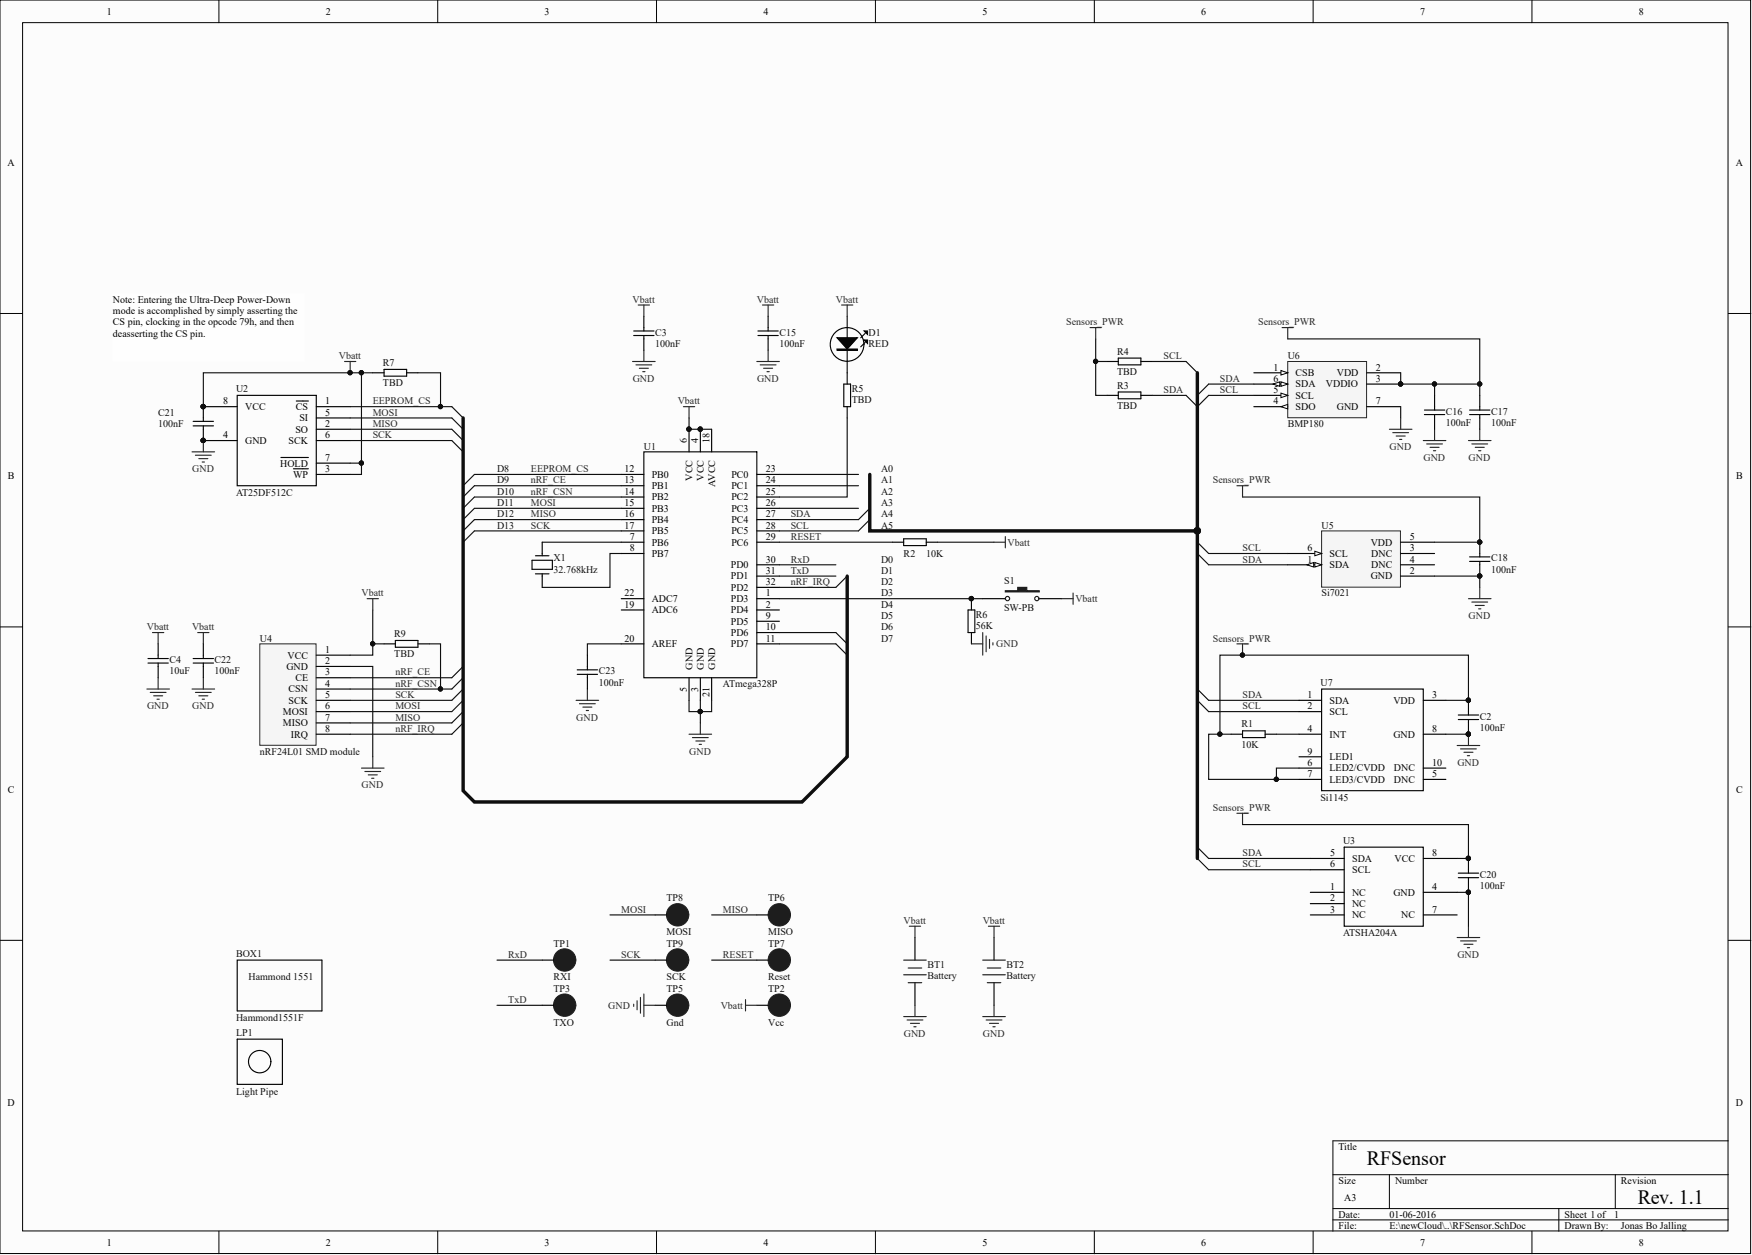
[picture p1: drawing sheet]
<svg xmlns="http://www.w3.org/2000/svg" width="393mm" height="282mm" viewBox="0 0 393 282" stroke-linecap="round" stroke-linejoin="round" font-family="sans-serif">
<defs><g id="words">
<g font-size="4.6">
<text x="306.9" y="261.6">RFSensor</text>
<text x="367.7" y="270.5">Rev. 1.1</text>
</g>
<g font-size="2.3">
<text x="24" y="3.3">1</text>
<text x="73.1" y="3.3">2</text>
<text x="122.3" y="3.3">3</text>
<text x="171.4" y="3.3">4</text>
<text x="220.6" y="3.3">5</text>
<text x="269.7" y="3.3">6</text>
<text x="318.8" y="3.3">7</text>
<text x="367.9" y="3.3">8</text>
<text x="1.7" y="37.3">A</text>
<text x="389.7" y="37.3">A</text>
<text x="25.4" y="68">Note: Entering the Ultra-Deep Power-Down</text>
<text x="25.4" y="70.5">mode is accomplished by simply asserting the</text>
<text x="25.4" y="73.1">CS pin, clocking in the opcode 79h, and then</text>
<text x="25.4" y="75.6">deasserting the CS pin.</text>
<text x="285.9" y="83.2">1</text>
<text x="308.9" y="83.2">2</text>
<text x="285.9" y="88.3">5</text>
<text x="285.9" y="85.8">6</text>
<text x="290.9" y="84.5">CSB</text>
<text x="290.9" y="89.6">SCL</text>
<text x="290.9" y="87">SDA</text>
<text x="297.7" y="87">VDDIO</text>
<text x="300.1" y="84.5">VDD</text>
<text x="308.9" y="85.8">3</text>
<text x="50.1" y="90.8">8</text>
<text x="55" y="92.1">VCC</text>
<text x="66.4" y="92.1">CS</text>
<text x="67.2" y="94.6">SI</text>
<text x="73" y="90.8">1</text>
<text x="73" y="95.9">2</text>
<text x="73" y="93.4">5</text>
<text x="285.9" y="90.8">4</text>
<text x="290.9" y="92.1">SDO</text>
<text x="300.1" y="92.1">GND</text>
<text x="308.9" y="90.8">7</text>
<text x="50.1" y="98.4">4</text>
<text x="55" y="99.7">GND</text>
<text x="64.8" y="99.7">SCK</text>
<text x="66.3" y="97.2">SO</text>
<text x="73" y="98.4">6</text>
<text x="1.8" y="107.7">B</text>
<text x="62.9" y="104.8">HOLD</text>
<text x="65.8" y="107.3">WP</text>
<text x="73" y="106.1">3</text>
<text x="73" y="103.5">7</text>
<text x="140.2" y="106.1">12</text>
<text x="146.3" y="107.3">PB0</text>
<text x="164.2" y="107.3">PC0</text>
<text x="171.9" y="106.1">23</text>
<text x="389.8" y="107.7">B</text>
<text x="140.2" y="108.6">13</text>
<text x="140.2" y="111.1">14</text>
<text x="140.2" y="113.7">15</text>
<text x="146.3" y="109.9">PB1</text>
<text x="146.3" y="112.4">PB2</text>
<text x="164.2" y="109.9">PC1</text>
<text x="164.2" y="112.4">PC2</text>
<text x="171.9" y="108.6">24</text>
<text x="171.9" y="111.1">25</text>
<text x="171.9" y="113.7">26</text>
<text x="140.2" y="116.2">16</text>
<text x="140.2" y="118.7">17</text>
<text x="146.3" y="114.9">PB3</text>
<text x="146.3" y="117.5">PB4</text>
<text x="164.2" y="114.9">PC3</text>
<text x="164.2" y="117.5">PC4</text>
<text x="171.9" y="116.2">27</text>
<text x="171.9" y="118.7">28</text>
<text x="141.4" y="121.3">7</text>
<text x="141.4" y="123.8">8</text>
<text x="146.3" y="122.5">PB6</text>
<text x="146.3" y="125.1">PB7</text>
<text x="146.3" y="120">PB5</text>
<text x="164.2" y="120">PC5</text>
<text x="164.2" y="122.5">PC6</text>
<text x="171.9" y="121.3">29</text>
<text x="293.5" y="123.8">6</text>
<text x="298.5" y="125.1">SCL</text>
<text x="307.8" y="122.5">VDD</text>
<text x="307.9" y="125.1">DNC</text>
<text x="316.5" y="123.8">3</text>
<text x="316.5" y="121.3">5</text>
<text x="164.1" y="127.6">PD0</text>
<text x="164.1" y="130.1">PD1</text>
<text x="171.9" y="126.3">30</text>
<text x="171.9" y="128.9">31</text>
<text x="171.9" y="131.4">32</text>
<text x="293.5" y="126.3">1</text>
<text x="298.5" y="127.6">SDA</text>
<text x="307.8" y="130.1">GND</text>
<text x="307.9" y="127.6">DNC</text>
<text x="316.5" y="128.9">2</text>
<text x="316.5" y="126.3">4</text>
<text x="140.2" y="136.5">19</text>
<text x="140.2" y="134">22</text>
<text x="146.3" y="137.8">ADC6</text>
<text x="146.3" y="135.2">ADC7</text>
<text x="164.1" y="135.2">PD3</text>
<text x="164.1" y="137.8">PD4</text>
<text x="164.1" y="132.7">PD2</text>
<text x="171.9" y="134">1</text>
<text x="171.9" y="136.5">2</text>
<text x="164.1" y="140.3">PD5</text>
<text x="164.1" y="142.8">PD6</text>
<text x="171.9" y="139">9</text>
<text x="171.9" y="141.6">10</text>
<text x="64.5" y="147.9">VCC</text>
<text x="73" y="149.2">2</text>
<text x="73" y="146.6">1</text>
<text x="140.2" y="144.1">20</text>
<text x="146.3" y="145.4">AREF</text>
<text x="164.1" y="145.4">PD7</text>
<text x="171.9" y="144.1">11</text>
<text x="64.3" y="150.4">GND</text>
<text x="64.8" y="155.5">CSN</text>
<text x="66.3" y="153">CE</text>
<text x="73" y="151.7">3</text>
<text x="73" y="154.2">4</text>
<text x="63.5" y="160.6">MOSI</text>
<text x="64.8" y="158.1">SCK</text>
<text x="73" y="156.8">5</text>
<text x="73" y="159.3">6</text>
<text x="73" y="161.9">7</text>
<text x="293.5" y="156.8">1</text>
<text x="293.5" y="159.3">2</text>
<text x="298.5" y="158.1">SDA</text>
<text x="298.5" y="160.6">SCL</text>
<text x="312.8" y="158.1">VDD</text>
<text x="321.6" y="156.8">3</text>
<text x="63.5" y="163.1">MISO</text>
<text x="65.3" y="165.7">IRQ</text>
<text x="73" y="164.4">8</text>
<text x="293.5" y="164.4">4</text>
<text x="298.5" y="165.7">INT</text>
<text x="312.8" y="165.7">GND</text>
<text x="321.6" y="164.4">8</text>
<text x="293.5" y="172">6</text>
<text x="293.5" y="169.5">9</text>
<text x="298.5" y="173.3">LED2/CVDD</text>
<text x="298.5" y="170.7">LED1</text>
<text x="312.9" y="173.3">DNC</text>
<text x="321.6" y="172">10</text>
<text x="1.8" y="178.1">C</text>
<text x="293.5" y="174.5">7</text>
<text x="298.5" y="175.8">LED3/CVDD</text>
<text x="312.9" y="175.8">DNC</text>
<text x="321.6" y="174.5">5</text>
<text x="389.8" y="178.1">C</text>
<text x="298.6" y="192.3">5</text>
<text x="298.6" y="194.8">6</text>
<text x="303.6" y="193.6">SDA</text>
<text x="303.6" y="196.1">SCL</text>
<text x="313.1" y="193.6">VCC</text>
<text x="321.6" y="192.3">8</text>
<text x="298.6" y="199.9">1</text>
<text x="298.6" y="202.4">2</text>
<text x="303.6" y="201.2">NC</text>
<text x="303.6" y="203.7">NC</text>
<text x="312.8" y="201.2">GND</text>
<text x="321.6" y="199.9">4</text>
<text x="298.6" y="205">3</text>
<text x="303.6" y="206.3">NC</text>
<text x="314.6" y="206.3">NC</text>
<text x="321.6" y="205">7</text>
<text x="1.7" y="248.4">D</text>
<text x="389.7" y="248.4">D</text>
<text x="300.5" y="258.3">Title</text>
<text x="300.5" y="265.9">Size</text>
<text x="301.8" y="269.7">A3</text>
<text x="313.2" y="265.9">Number</text>
<text x="363.9" y="265.9">Revision</text>
<text x="300.5" y="273.5">Date:</text>
<text x="311.9" y="273.5">01-06-2016</text>
<text x="351.2" y="273.5">Sheet 1of</text>
<text x="362.4" y="273.5">1</text>
<text x="24" y="279.8">1</text>
<text x="73.1" y="279.8">2</text>
<text x="122.3" y="279.8">3</text>
<text x="171.4" y="279.8">4</text>
<text x="220.6" y="279.8">5</text>
<text x="269.7" y="279.8">6</text>
<text x="300.5" y="276">File:</text>
<text x="311.9" y="276">E:\newCloud\..\RFSensor.SchDoc</text>
<text x="318.8" y="279.8">7</text>
<text x="351.2" y="276">Drawn By:</text>
<text x="363.9" y="276">Jonas Bo Jalling</text>
<text x="367.9" y="279.8">8</text>
</g>
<g font-size="2.3" fill="#262626">
<text x="142" y="68">Vbatt</text>
<text x="169.9" y="68">Vbatt</text>
<text x="187.7" y="68">Vbatt</text>
<text x="239.4" y="73.1">Sensors_PWR</text>
<text x="282.5" y="73.1">Sensors_PWR</text>
<text x="76.1" y="80.7">Vbatt</text>
<text x="261.2" y="80.7">SCL</text>
<text x="142.1" y="85.8">GND</text>
<text x="170" y="85.8">GND</text>
<text x="261.2" y="88.3">SDA</text>
<text x="273.9" y="85.8">SDA</text>
<text x="273.9" y="88.3">SCL</text>
<text x="83.7" y="93.4">MOSI</text>
<text x="83.7" y="95.9">MISO</text>
<text x="83.7" y="90.8">EEPROM_CS</text>
<text x="152.2" y="90.8">Vbatt</text>
<text x="83.7" y="98.4">SCK</text>
<text x="312" y="101">GND</text>
<text x="43.2" y="106.1">GND</text>
<text x="119.2" y="106.1">EEPROM_CS</text>
<text x="319.6" y="103.5">GND</text>
<text x="329.7" y="103.5">GND</text>
<text x="119.2" y="113.7">MOSI</text>
<text x="119.2" y="108.6">nRF_CE</text>
<text x="119.2" y="111.1">nRF_CSN</text>
<text x="272.3" y="108.6">Sensors_PWR</text>
<text x="119.2" y="116.2">MISO</text>
<text x="119.2" y="118.7">SCK</text>
<text x="177.5" y="116.2">SDA</text>
<text x="177.5" y="118.7">SCL</text>
<text x="177.5" y="121.3">RESET</text>
<text x="226.2" y="122.5">Vbatt</text>
<text x="279" y="123.8">SCL</text>
<text x="177.5" y="126.3">RxD</text>
<text x="177.5" y="128.9">TxD</text>
<text x="177.5" y="131.4">nRF_IRQ</text>
<text x="279" y="126.3">SDA</text>
<text x="81.2" y="134">Vbatt</text>
<text x="241.4" y="135.2">Vbatt</text>
<text x="33" y="141.6">Vbatt</text>
<text x="43.1" y="141.6">Vbatt</text>
<text x="329.7" y="139">GND</text>
<text x="223.7" y="145.4">GND</text>
<text x="272.3" y="144.1">Sensors_PWR</text>
<text x="88.8" y="151.7">nRF_CE</text>
<text x="88.8" y="154.2">nRF_CSN</text>
<text x="33" y="159.3">GND</text>
<text x="43.2" y="159.3">GND</text>
<text x="88.8" y="159.3">MOSI</text>
<text x="88.8" y="161.9">MISO</text>
<text x="88.8" y="156.8">SCK</text>
<text x="129.4" y="161.9">GND</text>
<text x="279" y="156.8">SDA</text>
<text x="279" y="159.3">SCL</text>
<text x="88.8" y="164.4">nRF_IRQ</text>
<text x="154.7" y="169.5">GND</text>
<text x="327.2" y="172">GND</text>
<text x="81.2" y="177.1">GND</text>
<text x="272.3" y="182.2">Sensors_PWR</text>
<text x="279" y="192.3">SDA</text>
<text x="279" y="194.8">SCL</text>
<text x="139.5" y="205">MOSI</text>
<text x="162.3" y="205">MISO</text>
<text x="202.9" y="207.5">Vbatt</text>
<text x="220.6" y="207.5">Vbatt</text>
<text x="114.1" y="215.1">RxD</text>
<text x="139.5" y="215.1">SCK</text>
<text x="162.3" y="215.1">RESET</text>
<text x="327.2" y="215.1">GND</text>
<text x="114.1" y="225.3">TxD</text>
<text x="136.6" y="226.5">GND</text>
<text x="161.8" y="226.5">Vbatt</text>
<text x="202.9" y="232.9">GND</text>
<text x="220.7" y="232.9">GND</text>
</g>
<g font-size="2.3" fill="#0e0e0e">
<text x="147.1" y="75.4">C3</text>
<text x="147.1" y="77.9">100nF</text>
<text x="175" y="75.4">C15</text>
<text x="175" y="77.9">100nF</text>
<text x="195" y="75.4">D1</text>
<text x="195" y="77.9">RED</text>
<text x="86" y="82.2">R7</text>
<text x="250.8" y="79.7">R4</text>
<text x="289.1" y="80.7">U6</text>
<text x="53" y="88">U2</text>
<text x="86" y="86.8">TBD</text>
<text x="191.2" y="88">R5</text>
<text x="250.8" y="87.3">R3</text>
<text x="250.8" y="84.2">TBD</text>
<text x="35.5" y="93.4">C21</text>
<text x="35.5" y="95.9">100nF</text>
<text x="191.2" y="90.6">TBD</text>
<text x="250.8" y="91.8">TBD</text>
<text x="289.1" y="95.9">BMP180</text>
<text x="324.6" y="93.1">C16</text>
<text x="324.6" y="95.6">100nF</text>
<text x="334.8" y="93.1">C17</text>
<text x="334.8" y="95.6">100nF</text>
<text x="144.6" y="101">U1</text>
<text x="111.6" y="106.1">D8</text>
<text x="197.8" y="106.1">A0</text>
<text x="53" y="111.4">AT25DF512C</text>
<text x="111.6" y="108.6">D9</text>
<text x="111.6" y="111.1">D10</text>
<text x="111.6" y="113.7">D11</text>
<text x="197.8" y="108.6">A1</text>
<text x="197.8" y="111.1">A2</text>
<text x="197.8" y="113.7">A3</text>
<text x="111.6" y="116.2">D12</text>
<text x="111.6" y="118.7">D13</text>
<text x="197.8" y="116.2">A4</text>
<text x="197.8" y="118.7">A5</text>
<text x="296.7" y="118.7">U5</text>
<text x="202.9" y="125.1">R2</text>
<text x="208" y="125.1">10K</text>
<text x="124.3" y="126.1">X1</text>
<text x="124.3" y="128.6">32.768kHz</text>
<text x="197.8" y="126.3">D0</text>
<text x="197.8" y="128.9">D1</text>
<text x="197.8" y="131.4">D2</text>
<text x="225.5" y="131.2">S1</text>
<text x="334.8" y="126.1">C18</text>
<text x="334.8" y="128.6">100nF</text>
<text x="197.8" y="134">D3</text>
<text x="197.8" y="136.5">D4</text>
<text x="225.5" y="137.3">SW-PB</text>
<text x="296.7" y="134">Si7021</text>
<text x="88.5" y="143.1">R9</text>
<text x="197.8" y="139">D5</text>
<text x="197.8" y="141.6">D6</text>
<text x="219.1" y="138.8">R6</text>
<text x="219.1" y="141.3">56K</text>
<text x="38" y="148.9">C4</text>
<text x="48.2" y="148.9">C22</text>
<text x="58.3" y="144.1">U4</text>
<text x="88.5" y="147.7">TBD</text>
<text x="197.8" y="144.1">D7</text>
<text x="38" y="151.5">10uF</text>
<text x="48.2" y="151.5">100nF</text>
<text x="134.4" y="151.5">C23</text>
<text x="134.4" y="154">100nF</text>
<text x="162.3" y="154.2">ATmega328P</text>
<text x="296.5" y="154">U7</text>
<text x="332.2" y="161.6">C2</text>
<text x="278.7" y="163.4">R1</text>
<text x="278.7" y="167.9">10K</text>
<text x="332.2" y="164.1">100nF</text>
<text x="58.3" y="169.5">nRF24L01 SMD module</text>
<text x="296.5" y="179.9">Si1145</text>
<text x="301.5" y="189.5">U3</text>
<text x="332.2" y="197.1">C20</text>
<text x="149.6" y="202.4">TP8</text>
<text x="172.5" y="202.4">TP6</text>
<text x="332.2" y="199.7">100nF</text>
<text x="53" y="214.9">BOX1</text>
<text x="124.3" y="212.6">TP1</text>
<text x="149.6" y="210.1">MOSI</text>
<text x="149.6" y="212.6">TP9</text>
<text x="172.5" y="210.1">MISO</text>
<text x="172.5" y="212.6">TP7</text>
<text x="301.5" y="210.3">ATSHA204A</text>
<text x="55.8" y="220.2">Hammond 1551</text>
<text x="124.3" y="220.2">RXI</text>
<text x="149.6" y="220.2">SCK</text>
<text x="172.5" y="220.2">Reset</text>
<text x="208.2" y="217.4">BT1</text>
<text x="208.2" y="220">Battery</text>
<text x="226" y="217.4">BT2</text>
<text x="226" y="220">Battery</text>
<text x="124.3" y="222.7">TP3</text>
<text x="149.6" y="222.7">TP5</text>
<text x="172.5" y="222.7">TP2</text>
<text x="53" y="232.6">LP1</text>
<text x="53" y="229.3">Hammond1551F</text>
<text x="124.3" y="230.4">TXO</text>
<text x="149.6" y="230.4">Gnd</text>
<text x="172.5" y="230.4">Vcc</text>
<text x="53" y="245.8">Light Pipe</text>
</g>
<g font-size="2.2">
<text x="154.2" y="99.5" transform="rotate(-90 154.2 99.5)">6</text>
<text x="156.7" y="99.5" transform="rotate(-90 156.7 99.5)">4</text>
<text x="159.3" y="99.5" transform="rotate(-90 159.3 99.5)">18</text>
<text x="155.5" y="108" transform="rotate(-90 155.5 108)">VCC</text>
<text x="158" y="108" transform="rotate(-90 158 108)">VCC</text>
<text x="160.5" y="109.3" transform="rotate(-90 160.5 109.3)">AVCC</text>
<text x="154.2" y="155.4" transform="rotate(-90 154.2 155.4)">5</text>
<text x="155.5" y="150.4" transform="rotate(-90 155.5 150.4)">GND</text>
<text x="156.7" y="155.4" transform="rotate(-90 156.7 155.4)">3</text>
<text x="158" y="150.4" transform="rotate(-90 158 150.4)">GND</text>
<text x="160.5" y="150.4" transform="rotate(-90 160.5 150.4)">GND</text>
<text x="159.3" y="156.5" transform="rotate(-90 159.3 156.5)">21</text>
</g>
</g></defs>
<g fill="#fcfcfc" stroke="#000" stroke-width=".22">
<path d="M0 0h393v281.5h-393z"/>
<path d="M5.1 5.1h382.9v271.4h-382.9z"/>
</g>
<g fill="none" stroke="#000" stroke-width=".22">
<path d="M49.1 0v5.1M98.3 0v5.1M147.4 0v5.1M196.5 0v5.1M245.7 0v5.1M294.8 0v5.1M343.9 0v5.1M0 70.4h5.1M388 70.4h5.1M0 140.8h5.1M388 140.8h5.1M0 211.2h5.1"/>
<path d="M388 211.2h5.1M388 256.2h-88.7v20.3M49.1 276.5v5.1M98.3 276.5v5.1M147.4 276.5v5.1M196.5 276.5v5.1M245.7 276.5v5.1M294.8 276.5v5.1M299.3 263.8h88.7M299.3 271.4h88.7M299.3 274h88.7M311.9 263.8v7.6"/>
<path d="M343.9 276.5v5.1M350 271.4v5.1M362.7 263.8v7.6"/>
</g>
<path d="M220.6 134.5h5.1M233.3 134.5h5.1M205.4 210.6v5M205.4 220.7v5.1" fill="none" stroke="#000" stroke-width=".26"/>
<path d="M202.9 218.9h5.1M202.9 215.6h5.1M203.9 217.4h3M203.9 220.7h3" fill="none" stroke="#1c1c1c" stroke-width=".26"/>
<path d="M202.9 228.3h5.1M203.6 229.1h3.6M204.4 229.8h2M205.2 230.6h.5M205.4 225.8v2.5" fill="none" stroke="#262626" stroke-width=".26"/>
<path d="M225.7 132.7h2.8v-.8h2v.8h2.8v.2h-7.6z" fill-rule="evenodd" fill="#1c1c1c"/>
<g fill="none" stroke="#1c1c1c" stroke-width=".26">
<path d="M225.7 132.7h2.8v-.8h2v.8h2.8v.2h-7.6z"/>
<circle cx="226.2" cy="134.4" r=".48"/>
<circle cx="232.8" cy="134.4" r=".48"/>
</g>
<g fill="#1c1c1c" stroke="#1c1c1c" stroke-width=".22">
<circle cx="175" cy="225.8" r="2.51"/>
<circle cx="152.1" cy="225.8" r="2.51"/>
</g>
<path d="M147.1 225.8h2.5M169.9 225.8h2.6" fill="none" stroke="#000" stroke-width=".26"/>
<path d="M204.2 208h2.5M205.4 208v2.6" fill="none" stroke="#262626" stroke-width=".26"/>
<path d="M58.3 144.6h12.7v22.8h-12.7z" fill="#f5f5f5" stroke="#262626" stroke-width=".22"/>
<path d="M71 152.2h7.6M71 154.8h7.6M71 157.3h7.6M71 159.8h7.6M71 149.7h7.6M71 147.1h7.6M71 162.4h7.6M71 164.9h7.6" fill="none" stroke="#000" stroke-width=".26"/>
<path d="M296.7 119.2h17.7v12.7h-17.7z" fill="#f5f5f5" stroke="#262626" stroke-width=".22"/>
<path d="M289.1 126.9h7.6" fill="none" stroke="#000" stroke-width=".26"/>
<path d="M295.2 126.3l1.5 .6-1.5 .5z" fill="#fcfcfc"/>
<path d="M295.2 126.3l1.5 .6-1.5 .5z" fill="none" stroke="#000" stroke-width=".22"/>
<path d="M293.4 126.9l1.5-.6v1.1z" fill="#fcfcfc"/>
<path d="M293.4 126.9l1.5-.6v1.1z" fill="none" stroke="#000" stroke-width=".22"/>
<path d="M289.1 124.3h7.6M314.5 129.4h7.6M314.5 124.3h7.6M314.5 126.9h7.6M314.5 121.8h7.6" fill="none" stroke="#000" stroke-width=".26"/>
<path d="M295.2 123.8l1.5 .5-1.5 .5z" fill="#fcfcfc"/>
<path d="M295.2 123.8l1.5 .5-1.5 .5z" fill="none" stroke="#000" stroke-width=".22"/>
<path d="M289.1 81.2h17.7v12.6h-17.7z" fill="#f5f5f5" stroke="#262626" stroke-width=".22"/>
<path d="M281.5 83.7h7.6" fill="none" stroke="#000" stroke-width=".26"/>
<path d="M287.6 83.2l1.5 .5-1.5 .5z" fill="#fcfcfc"/>
<path d="M287.6 83.2l1.5 .5-1.5 .5z" fill="none" stroke="#000" stroke-width=".22"/>
<path d="M281.5 91.3h7.6M306.9 83.7h7.6M306.9 86.3h7.6" fill="none" stroke="#000" stroke-width=".26"/>
<circle cx="314.4" cy="86.2" r=".48" fill="#0e0e0e" stroke="#0e0e0e" stroke-width=".22"/>
<path d="M287.6 91.3l1.5-.5v1z" fill="#fcfcfc"/>
<path d="M287.6 91.3l1.5-.5v1z" fill="none" stroke="#000" stroke-width=".22"/>
<path d="M281.5 88.8h7.6" fill="none" stroke="#000" stroke-width=".26"/>
<path d="M287.6 88.3l1.5 .5-1.5 .5z" fill="#fcfcfc"/>
<path d="M287.6 88.3l1.5 .5-1.5 .5z" fill="none" stroke="#000" stroke-width=".22"/>
<path d="M281.5 86.3h7.6" fill="none" stroke="#000" stroke-width=".26"/>
<path d="M287.6 85.8l1.5 .5-1.5 .5z" fill="#fcfcfc"/>
<path d="M287.6 85.8l1.5 .5-1.5 .5z" fill="none" stroke="#000" stroke-width=".22"/>
<path d="M285.8 86.3l1.5-.5v1z" fill="#fcfcfc"/>
<path d="M285.8 86.3l1.5-.5v1z" fill="none" stroke="#000" stroke-width=".22"/>
<g fill="none" stroke="#000" stroke-width=".26">
<path d="M142.3 75.4h4.5M142.3 74.3h4.5M144.6 71v3.3M144.6 75.4v3.3M170.2 75.4h4.5M170.2 74.3h4.5M172.5 71v3.3M172.5 75.4v3.3M187.9 75.9h4.6l-2.3 2.5zM187.9 78.4h4.6v.3h-4.6zM190.2 71v15.3M194 74.3h.8v.8z"/>
<path d="M194 76.4h.8v.7zM194.3 74.8l-1.1 1.1M194.3 76.9l-1.1 1M43.4 95.6h4.5M43.4 94.6h4.5M45.6 95.6v3.3h7.7M53.3 88.8h17.7v20.3h-17.7zM53.3 91.3h-7.7v3.3M66.5 90.1h2.7M71 91.3h7.6M71 96.4h7.6M71 98.9h7.6"/>
<path d="M71 93.9h7.6M83.7 83.7h2.5M86.2 83h5.1v1.5h-5.1zM91.3 83.7h2.5M154.7 96.4v5.1M157.2 96.4v5.1M159.8 96.4v5.1M189.4 86.3h1.6v5h-1.6zM190.2 91.3v2.6M248.5 88.8h2.6M248.5 81.2h2.6M251.1 80.4h5v1.6h-5z"/>
<path d="M251.1 88h5v1.6h-5zM256.1 88.8h2.6M256.1 81.2h2.6M306.9 91.3h7.6M319.8 93.1h4.6M319.8 92.1h4.6M322.1 88.8v3.3M322.1 93.1v3.3M329.9 93.1h4.6M329.9 92.1h4.6M332.2 88.8v3.3M332.2 93.1v3.3"/>
<path d="M63.1 102.8h6.1M65.9 105.3h3.3M71 106.6h7.6M71 104h7.6M139.5 106.6h5.1M139.5 109.1h5.1M139.5 111.6h5.1M139.5 114.2h5.1M139.5 116.7h5.1M139.5 119.2h5.1M144.6 101.5h25.3v50.7h-25.3zM169.9 106.6h5.1"/>
<path d="M169.9 109.1h5.1M169.9 111.6h5.1M169.9 114.2h5.1M169.9 116.7h5.1M169.9 119.2h5.1M119.4 125.8h4.6v2.1h-4.6zM120.2 128.9h3.1M120.2 124.8h3.1M121.7 121.8v3M121.7 128.9v3M139.5 134.5h5.1M139.5 137h5.1"/>
<path d="M139.5 121.8h5.1M139.5 124.3h5.1M169.9 134.5h5.1M169.9 137h5.1M169.9 121.8h5.1M169.9 139.5h5.1M169.9 126.9h5.1M169.9 129.4h5.1M169.9 131.9h5.1M200.3 121.8h2.6M202.9 121h5.1v1.5h-5.1zM208 121.8h2.5"/>
<path d="M217.3 137h1.6v5.1h-1.6zM218.1 134.5v2.5M329.9 126.1h4.6M329.9 125.1h4.6M332.2 121.8v3.3M332.2 126.1v3.3M33.2 148.9h4.6M33.2 147.9h4.6M35.5 144.6v3.3M35.5 148.9v3.3M43.4 148.9h4.5M43.4 147.9h4.5"/>
<path d="M45.6 144.6v3.3M45.6 148.9v3.3M86.2 144.6h2.6M88.8 143.8h5v1.6h-5zM93.8 144.6h2.6M129.6 151.5h4.6M129.6 150.4h4.6M131.9 147.1v3.3M131.9 151.5v3.3M139.5 144.6h5.1M154.7 152.2v5.1M157.2 152.2v5.1"/>
<path d="M159.8 152.2v5.1M169.9 142.1h5.1M169.9 144.6h5.1M218.1 142.1v2.5M291.6 157.3h5.1M291.6 159.8h5.1M296.7 154.8h22.8v22.8h-22.8zM319.5 157.3h5.1M329.7 157.3v3.3M276.4 164.9h2.6M279 164.1h5v1.6h-5zM284 164.9h2.6"/>
<path d="M291.6 164.9h5.1M291.6 175.1h5.1M291.6 172.5h5.1M291.6 170h5.1M319.5 164.9h5.1M319.5 175.1h5.1M319.5 172.5h5.1M327.4 161.6h4.6M327.4 160.6h4.6M329.7 161.6v3.3M294.2 192.8h7.6M294.2 195.3h7.6"/>
<path d="M301.8 190.3h17.7v17.7h-17.7zM319.5 192.8h7.7M327.4 197.1h4.6M327.4 196.1h4.6M329.7 192.8v3.3M329.7 197.1v3.3M53.3 215.6h19v11.5h-19zM121.7 215.6h2.6M147.1 205.5h2.5M147.1 215.6h2.5M169.9 205.5h2.6M169.9 215.6h2.6"/>
<path d="M223.2 210.6v5M294.2 200.4h7.6M294.2 203h7.6M294.2 205.5h7.6M319.5 200.4h7.7M319.5 205.5h7.7M53.3 233.4h10.1v10.1h-10.1zM121.7 225.8h2.6M223.2 220.7v5.1"/>
<circle cx="190.2" cy="77.4" r="3.8"/>
<circle cx="58.3" cy="238.4" r="2.51"/>
</g>
<g fill="#0e0e0e" stroke="#0e0e0e" stroke-width=".22">
<circle cx="314.4" cy="86.2" r=".48"/>
<circle cx="329.7" cy="157.3" r=".48"/>
<circle cx="329.7" cy="164.9" r=".48"/>
<circle cx="157.2" cy="96.4" r=".48"/>
<circle cx="154.7" cy="96.4" r=".48"/>
<circle cx="83.7" cy="144.6" r=".48"/>
<circle cx="157.2" cy="159.8" r=".48"/>
<circle cx="246" cy="81.2" r=".48"/>
<circle cx="322.1" cy="86.2" r=".48"/>
<circle cx="332.2" cy="129.4" r=".48"/>
<circle cx="332.2" cy="121.8" r=".48"/>
<circle cx="332.2" cy="86.2" r=".48"/>
<circle cx="45.6" cy="98.9" r=".48"/>
<circle cx="45.6" cy="91.3" r=".48"/>
<circle cx="81.1" cy="104" r=".48"/>
<circle cx="329.7" cy="192.8" r=".48"/>
<circle cx="329.7" cy="200.4" r=".48"/>
<circle cx="218.1" cy="134.4" r=".48"/>
<circle cx="268.8" cy="119.2" r=".74"/>
<circle cx="278.9" cy="147.1" r=".48"/>
<circle cx="78.6" cy="83.7" r=".48"/>
<circle cx="286.5" cy="175" r=".48"/>
<circle cx="273.9" cy="164.9" r=".48"/>
<circle cx="98.9" cy="154.7" r=".48"/>
<circle cx="81.1" cy="83.7" r=".48"/>
<circle cx="98.9" cy="91.3" r=".48"/>
</g>
<g fill="none" stroke="#0e0e0e" stroke-width=".26">
<path d="M246 76.1v5.1M289.1 76.1h43.1v10.2M45.6 91.3v-7.6h35.6v20.3h-2.6M78.6 91.3h22.8l2.6 2.6M78.6 98.9h22.8l2.6 2.6M78.6 96.4h22.8l2.6 2.5M78.6 93.9h22.8l2.6 2.5M81.2 83.7h2.5M93.8 83.7h5.1v7.6M154.7 93.9v2.5h5.1M190.2 93.9v17.7h-15.2M248.5 81.2h-2.5v7.6h2.5"/>
<path d="M258.7 81.2h7.6l2.5 2.5M258.7 88.8h7.6l2.5 2.5 2.6-2.5h10.1M281.5 86.3h-10.1l-2.6 2.5M314.5 83.7v2.6h17.7v2.5M314.5 91.3v2.6M322.1 86.3v2.5M81.2 104v2.6h-2.6M139.5 114.2h-33l-2.5 2.5M139.5 119.2h-33l-2.5 2.6M139.5 116.7h-33l-2.5 2.5M139.5 111.6h-33l-2.5 2.6M139.5 109.1h-33l-2.5 2.5"/>
<path d="M139.5 106.6h-33l-2.5 2.5M175 114.2h17.7M175 109.1h17.7M175 106.6h17.7M195.3 116.7l-2.6 2.5h-17.7M195.3 114.2l-2.6 2.5h-17.7M279 111.6h53.2v10.2h-10.1M83.7 137v10.1h-5.1M121.7 121.8h17.8M139.5 124.3h-2.6v7.6h-15.2M175 134.5h45.6M175 121.8h25.3"/>
<path d="M175 126.9h12.7M175 129.4h12.7M190.2 129.4l-2.5 2.5h-12.7M210.5 121.8h12.7M268.8 124.3l2.6 2.6h17.7M268.8 121.8l2.6 2.5h17.7M322.1 129.4h10.1v2.5M78.6 149.7h5.1v20.3M83.7 144.6h2.5M96.4 144.6h2.5v10.2M104 152.2l-2.6 2.6h-22.8M104 149.7l-2.6 2.5h-22.8"/>
<path d="M104 154.8l-2.6 2.5h-22.8M104 157.3l-2.6 2.5h-22.8M104 159.8l-2.6 2.6h-22.8M139.5 144.6h-7.6v2.5M154.7 157.3v2.5h5.1v-2.5M157.2 157.3v5.1M175 144.6h12.7l2.5 2.5M175 142.1h12.7l2.5 2.5M268.8 154.8l2.6 2.5h20.2M268.8 157.3l2.6 2.5h20.2M324.6 157.3h5.1v-10.2h-55.8v17.8M104 162.4l-2.6 2.5h-22.8"/>
<path d="M276.4 164.9h-5v10.2h20.2M286.6 164.9h5M291.6 172.5h-5v2.6M324.6 164.9h5.1M268.8 190.3l2.6 2.5h22.8M268.8 192.8l2.6 2.5h22.8M279 185.2h50.7v7.6h-2.5M111.6 215.6h10.1M136.9 215.6h10.2M136.9 205.5h10.2M159.8 215.6h10.1M159.8 205.5h10.1"/>
<path d="M327.2 200.4h2.5v7.6M111.6 225.8h10.1"/>
</g>
<g fill="none" stroke="#262626" stroke-width=".26">
<path d="M143.3 68.5h2.5M144.6 68.5v2.5M144.6 78.7v2.5M171.2 68.5h2.5M172.5 68.5v2.5M172.5 78.7v2.5M188.9 68.5h2.6M190.2 68.5v2.5M244.7 73.6h2.6M246 73.6v2.5M287.8 73.6h2.6M289.1 73.6v2.5"/>
<path d="M45.6 98.9v2.6M77.3 81.2h2.6M78.6 81.2v2.5M142 81.2h5.1M142.8 82h3.5M143.5 82.7h2.1M144.3 83.5h.5M153.4 91.3h2.6M154.7 91.3v2.6M169.9 81.2h5.1M170.7 82h3.5M171.4 82.7h2.1"/>
<path d="M172.2 83.5h.5M311.9 96.4h5.1M312.7 97.2h3.5M313.5 97.9h2M314.2 98.7h.5M314.5 93.9v2.5M319.5 98.9h5.1M320.3 99.7h3.6M322.1 96.4v2.5M329.7 98.9h5.1M330.4 99.7h3.6M332.2 96.4v2.5"/>
<path d="M43.1 101.5h5.1M43.9 102.2h3.5M44.6 103h2.1M45.4 103.8h.5M277.7 109.1h2.5M279 109.1v2.5M321.1 100.5h2M321.8 101.2h.5M331.2 100.5h2M332 101.2h.5M82.4 134.5h2.6M83.7 134.5v2.5"/>
<path d="M223.2 121.8h2.5M225.7 120.5v2.5M238.4 134.5h2.5M240.9 133.2v2.5M329.7 134.5h5.1M330.4 135.2h3.6M331.2 136h2M332 136.7h.5M332.2 131.9v2.6M33 154.8h5M33.7 155.5h3.6M34.2 142.1h2.6"/>
<path d="M34.5 156.3h2M35.3 157h.5M35.5 142.1v2.5M35.5 152.2v2.6M43.1 154.8h5.1M43.9 155.5h3.5M44.4 142.1h2.5M44.6 156.3h2.1M45.4 157h.5M45.6 142.1v2.5M45.6 152.2v2.6M129.3 157.3h5.1"/>
<path d="M130.1 158.1h3.6M130.9 158.8h2M131.6 159.6h.5M131.9 154.8v2.5M218.1 144.6h2.5M220.6 142.1v5M221.4 142.8v3.6M222.2 143.6v2M222.9 144.4v.5M277.7 144.6h2.5M279 144.6v2.5M81.2 172.5h5"/>
<path d="M81.9 173.3h3.6M82.7 174h2M83.4 174.8h.5M83.7 170v2.5M154.7 164.9h5.1M155.5 165.7h3.5M156.2 166.4h2.1M157 167.2h.5M157.2 162.4v2.5M327.2 167.4h5M327.9 168.2h3.6M328.7 169h2"/>
<path d="M329.4 169.7h.5M329.7 164.9v2.5M277.7 182.7h2.5M279 182.7v2.5M221.9 208h2.5M223.2 208v2.6M327.2 210.6h5M327.9 211.3h3.6M328.7 212.1h2M329.4 212.8h.5M329.7 208v2.6M142.3 225.5v.5"/>
<path d="M143 224.8v2M143.8 224v3.6M144.6 223.2v5.1M144.6 225.8h2.5M167.4 224.5v2.6M167.4 225.8h2.5M220.6 228.3h5.1M221.4 229.1h3.5M222.2 229.8h2M222.9 230.6h.5M223.2 225.8v2.5"/>
</g>
<path d="M187.9 75.9h4.6l-2.3 2.5zM194 74.3h.8v.8zM194 76.4h.8v.7z" fill="#000"/>
<path d="M187.9 78.5h4.6" fill="none" stroke="#000" stroke-width=".25"/>
<g fill="#1c1c1c" stroke="#1c1c1c" stroke-width=".22">
<circle cx="152.1" cy="205.5" r="2.51"/>
<circle cx="152.1" cy="215.6" r="2.51"/>
<circle cx="175" cy="205.5" r="2.51"/>
<circle cx="175" cy="215.6" r="2.51"/>
<circle cx="126.8" cy="215.6" r="2.51"/>
<circle cx="126.8" cy="225.8" r="2.51"/>
</g>
<path d="M220.6 218.9h5.1M220.6 215.6h5.1M221.7 217.4h3M221.7 220.7h3" fill="none" stroke="#1c1c1c" stroke-width=".26"/>
<path d="M104 93.9v83.7l2.5 2.5h73.6l10.1-10.1v-40.6M268.8 83.7v109.1M195.3 106.6v12.6h73.5" fill="none" stroke="#0e0e0e" stroke-width=".77"/>
<path d="M25.4 66h43v15.1h-43z" fill="#fefefe" stroke="#fefefe" stroke-width=".22"/>
<use href="#words"/>
</svg>
